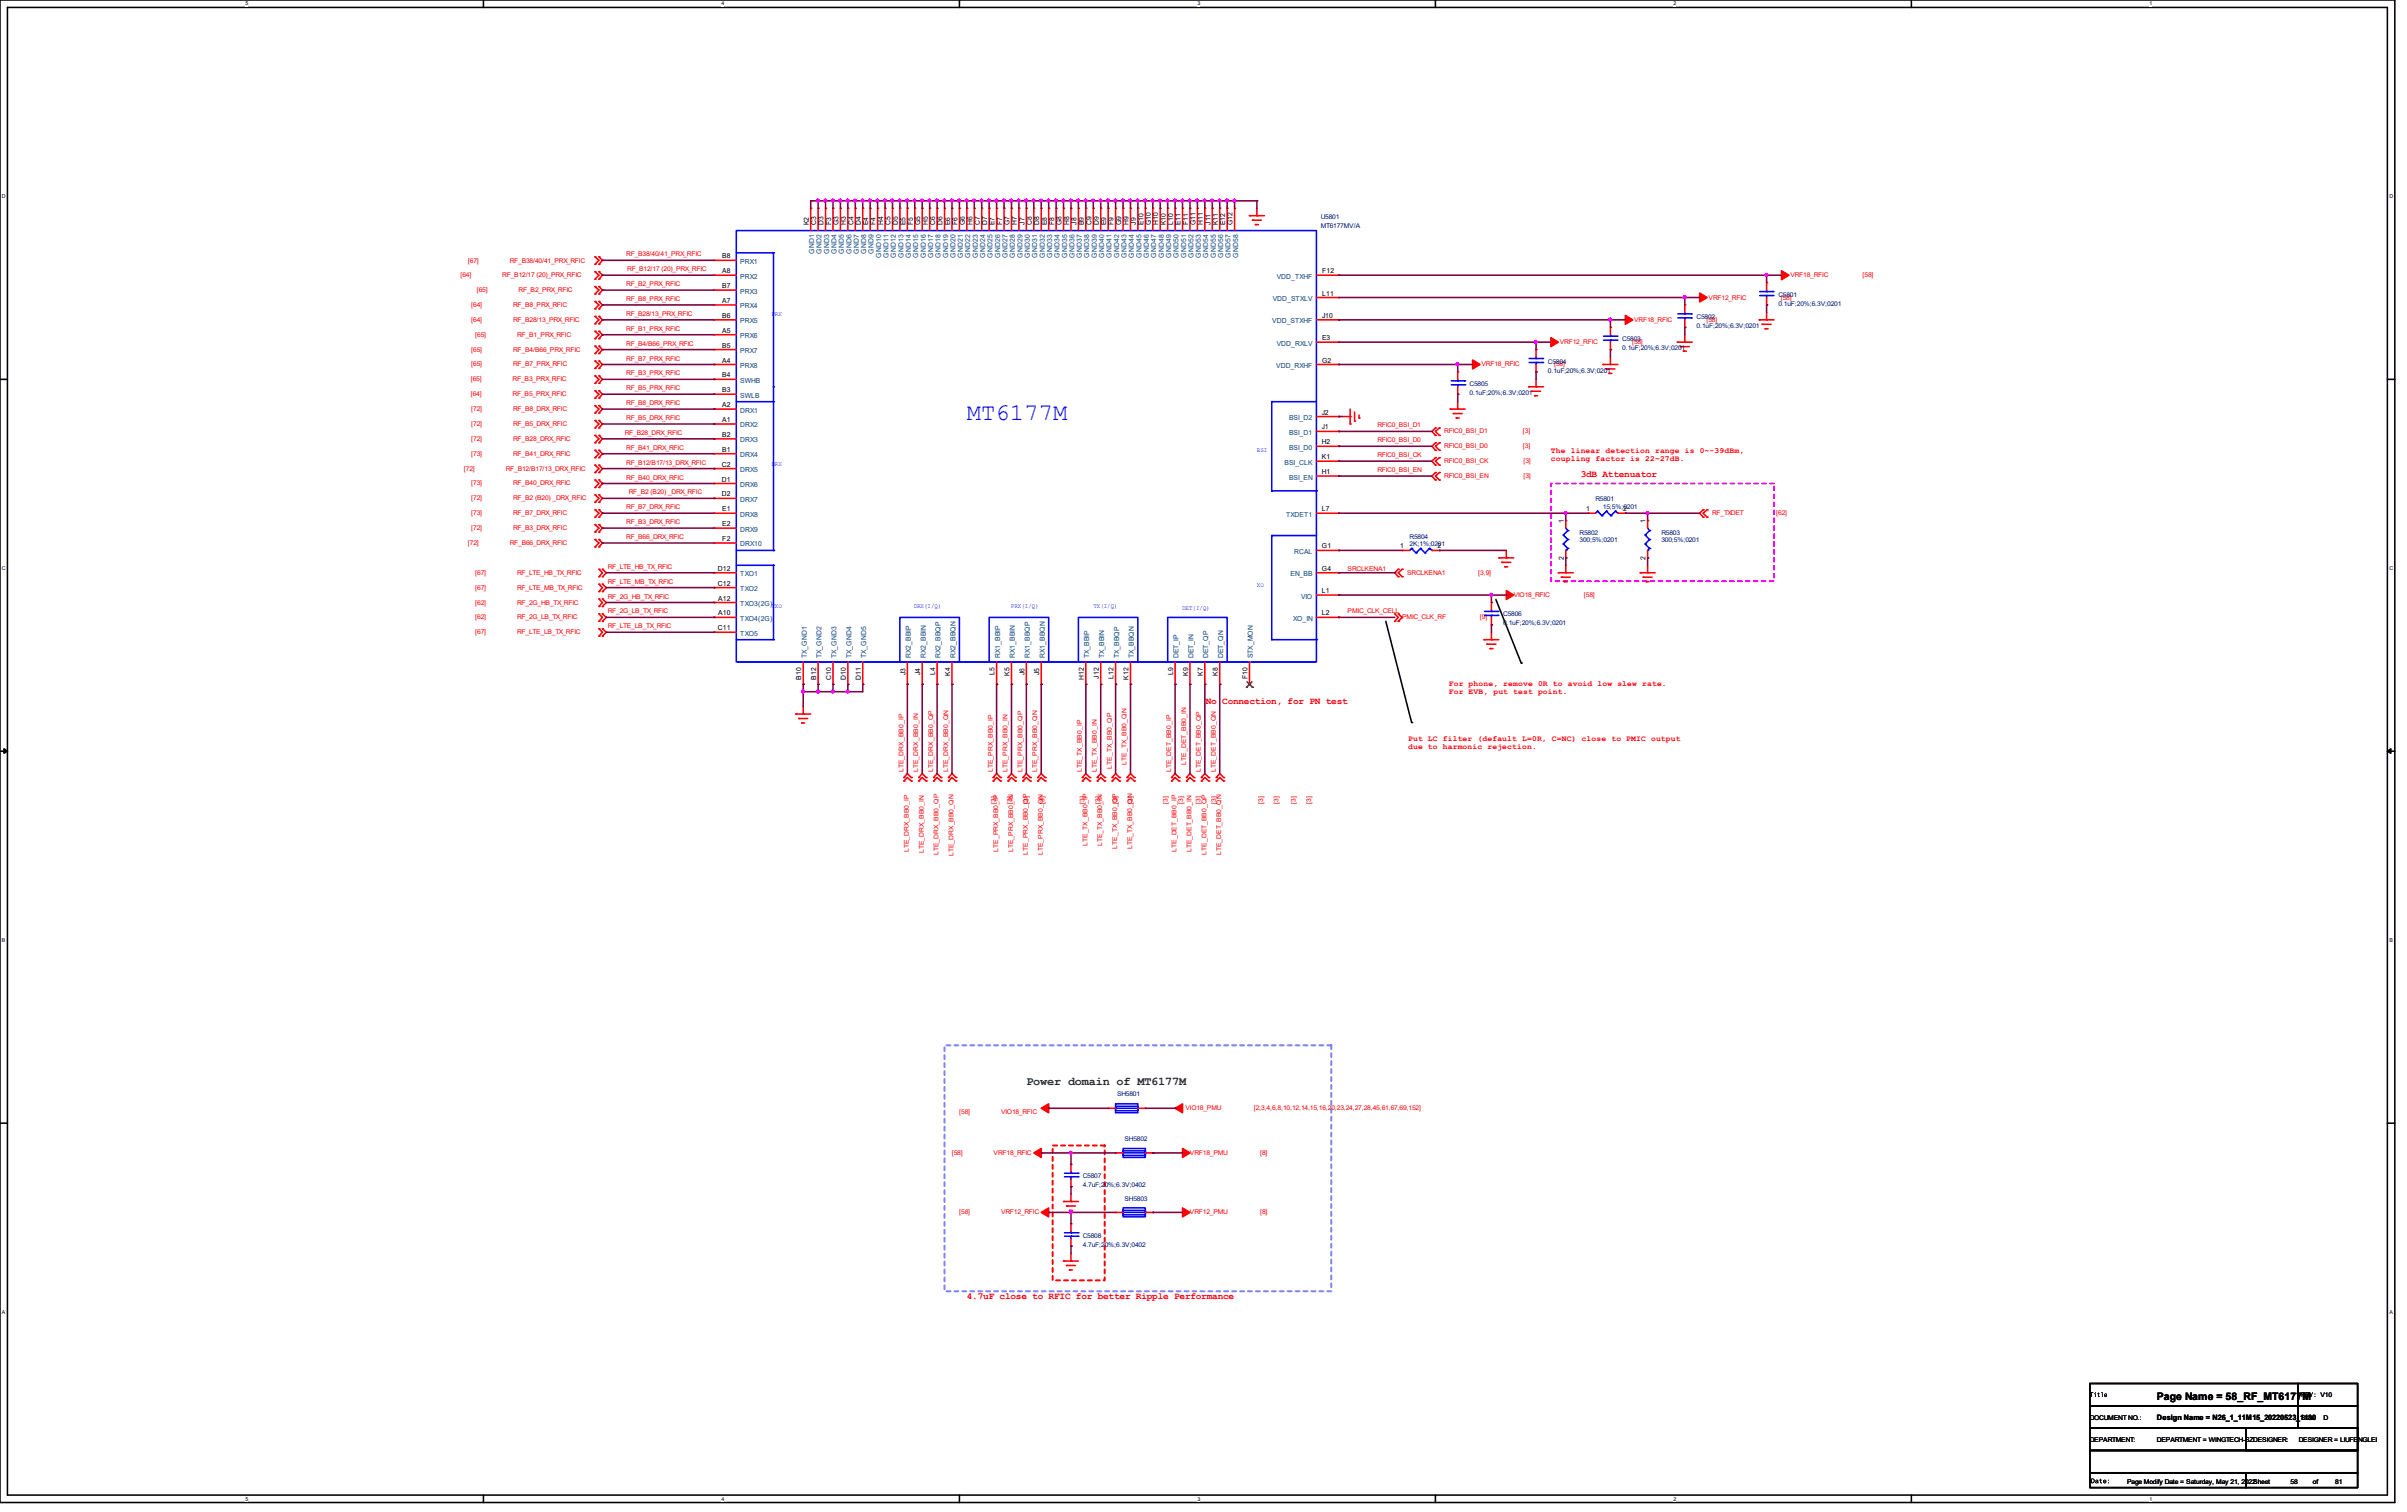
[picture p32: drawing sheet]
<svg xmlns="http://www.w3.org/2000/svg" width="206mm" height="129mm" viewBox="0 0 206 129" stroke-linecap="round" stroke-linejoin="round" font-family="sans-serif">
<defs><g id="words">
<text font-size="2" fill="#00f" x="82.6" y="35.9">MT6177M</text>
<text font-size="1" fill="#008000" x="87.6" y="92.6">Power domain of MT6177M</text>
<text font-size=".9" x="184.1" y="119.6">Page Name = 58_RF_MT6177M</text>
<g font-size=".8" fill="#f00">
<text x="135" y="40.7">3dB Attenuator</text>
<text x="103" y="60.1">No Connection, for PN test</text>
<text x="82.6" y="110.9">4.7uF close to RFIC for better Ripple Performance</text>
</g>
<g font-size=".7" fill="#f00">
<text x="132.4" y="38.7">The linear detection range is 0~-39dBm,</text>
<text x="132.4" y="39.3">coupling factor is 22~27dB.</text>
<text x="123.7" y="58.6">For phone, remove 0R to avoid low slew rate.</text>
<text x="123.7" y="59.3">For EVB, put test point.</text>
<text x="120.2" y="63.2">Put LC filter (default L=0R, C=NC) close to PMIC output</text>
<text x="120.2" y="63.9">due to harmonic rejection.</text>
</g>
<g font-size=".6" fill="#f00">
<text x="39.3" y="23.7">[64]</text>
<text x="39.9" y="22.5">[67]</text>
<text x="42.9" y="23.7">RF_B12/17 (20)_PRX_RFIC</text>
<text x="43.5" y="22.5">RF_B38/40/41_PRX_RFIC</text>
<text x="53.5" y="21.9">RF_B38/40/41_PRX_RFIC</text>
<text x="53.6" y="23.2">RF_B12/17 (20)_PRX_RFIC</text>
<text x="152.9" y="23.7">VRF18_RFIC</text>
<text x="159" y="23.7">[58]</text>
<text x="40.2" y="27.5">[64]</text>
<text x="40.2" y="26.2">[64]</text>
<text x="40.6" y="28.7">[65]</text>
<text x="40.7" y="24.9">[65]</text>
<text x="43.8" y="27.5">RF_B28/13_PRX_RFIC</text>
<text x="43.8" y="26.2">RF_B8_PRX_RFIC</text>
<text x="44.2" y="28.7">RF_B1_PRX_RFIC</text>
<text x="44.3" y="24.9">RF_B2_PRX_RFIC</text>
<text x="53.5" y="24.4">RF_B2_PRX_RFIC</text>
<text x="53.5" y="25.7">RF_B8_PRX_RFIC</text>
<text x="53.5" y="27">RF_B28/13_PRX_RFIC</text>
<text x="53.5" y="28.2">RF_B1_PRX_RFIC</text>
<text x="53.5" y="29.5">RF_B4/B66_PRX_RFIC</text>
<text x="133.2" y="29.4">VRF12_RFIC</text>
<text x="139.3" y="29.4">[58]</text>
<text x="139.5" y="27.5">VRF18_RFIC</text>
<text x="145.7" y="27.5">[58]</text>
<text x="145.9" y="25.6">VRF12_RFIC</text>
<text x="152" y="25.6">[58]</text>
<text x="40.2" y="32.6">[65]</text>
<text x="40.2" y="33.8">[64]</text>
<text x="40.2" y="30">[65]</text>
<text x="40.2" y="31.3">[65]</text>
<text x="40.2" y="35.1">[72]</text>
<text x="43.8" y="32.6">RF_B3_PRX_RFIC</text>
<text x="43.8" y="33.8">RF_B5_PRX_RFIC</text>
<text x="43.8" y="30">RF_B4/B66_PRX_RFIC</text>
<text x="43.8" y="31.3">RF_B7_PRX_RFIC</text>
<text x="43.8" y="35.1">RF_B8_DRX_RFIC</text>
<text x="53.5" y="30.8">RF_B7_PRX_RFIC</text>
<text x="53.5" y="32">RF_B3_PRX_RFIC</text>
<text x="53.5" y="33.3">RF_B5_PRX_RFIC</text>
<text x="53.5" y="34.6">RF_B8_DRX_RFIC</text>
<text x="53.5" y="35.9">RF_B5_DRX_RFIC</text>
<text x="126.5" y="31.3">VRF18_RFIC</text>
<text x="132.7" y="31.3">[58]</text>
<text x="39.6" y="40.2">[72]</text>
<text x="40.2" y="36.4">[72]</text>
<text x="40.2" y="37.6">[72]</text>
<text x="40.2" y="38.9">[73]</text>
<text x="40.2" y="41.4">[73]</text>
<text x="43.2" y="40.2">RF_B12/B17/13_DRX_RFIC</text>
<text x="43.8" y="36.4">RF_B5_DRX_RFIC</text>
<text x="43.8" y="37.6">RF_B28_DRX_RFIC</text>
<text x="43.8" y="38.9">RF_B41_DRX_RFIC</text>
<text x="43.8" y="41.4">RF_B40_DRX_RFIC</text>
<text x="53.3" y="37.1">RF_B28_DRX_RFIC</text>
<text x="53.5" y="38.4">RF_B41_DRX_RFIC</text>
<text x="53.5" y="39.7">RF_B12/B17/13_DRX_RFIC</text>
<text x="53.5" y="40.9">RF_B40_DRX_RFIC</text>
<text x="117.6" y="40.3">RFIC0_BSI_EN</text>
<text x="117.6" y="36.5">RFIC0_BSI_D1</text>
<text x="117.6" y="39">RFIC0_BSI_CK</text>
<text x="117.6" y="37.8">RFIC0_BSI_D0</text>
<text x="123.3" y="39.5">RFIC0_BSI_CK</text>
<text x="123.3" y="40.8">RFIC0_BSI_EN</text>
<text x="123.3" y="37">RFIC0_BSI_D1</text>
<text x="123.3" y="38.3">RFIC0_BSI_D0</text>
<text x="130" y="37">[3]</text>
<text x="130" y="38.3">[3]</text>
<text x="130.1" y="39.5">[3]</text>
<text x="130.1" y="40.8">[3]</text>
<text x="39.9" y="46.5">[72]</text>
<text x="40.2" y="42.7">[72]</text>
<text x="40.2" y="44">[73]</text>
<text x="40.2" y="45.3">[72]</text>
<text x="43.5" y="46.5">RF_B66_DRX_RFIC</text>
<text x="43.8" y="42.7">RF_B2 (B20) _DRX_RFIC</text>
<text x="43.8" y="44">RF_B7_DRX_RFIC</text>
<text x="43.8" y="45.3">RF_B3_DRX_RFIC</text>
<text x="53.5" y="43.5">RF_B7_DRX_RFIC</text>
<text x="53.5" y="44.7">RF_B3_DRX_RFIC</text>
<text x="53.5" y="46">RF_B66_DRX_RFIC</text>
<text x="53.7" y="42.2">RF_B2 (B20) _DRX_RFIC</text>
<text x="146.2" y="44">RF_TXDET</text>
<text x="151.7" y="44">[62]</text>
<text x="40.6" y="49.1">[67]</text>
<text x="40.6" y="50.3">[67]</text>
<text x="40.6" y="51.6">[62]</text>
<text x="40.6" y="52.9">[62]</text>
<text x="44.2" y="49.1">RF_LTE_HB_TX_RFIC</text>
<text x="44.2" y="50.3">RF_LTE_MB_TX_RFIC</text>
<text x="44.2" y="51.6">RF_2G_HB_TX_RFIC</text>
<text x="44.2" y="52.9">RF_2G_LB_TX_RFIC</text>
<text x="51.9" y="48.6">RF_LTE_HB_TX_RFIC</text>
<text x="51.9" y="49.8">RF_LTE_MB_TX_RFIC</text>
<text x="51.9" y="51.1">RF_2G_HB_TX_RFIC</text>
<text x="51.9" y="52.4">RF_2G_LB_TX_RFIC</text>
<text x="51.9" y="53.6">RF_LTE_LB_TX_RFIC</text>
<text x="115.1" y="48.8">SRCLKENA1</text>
<text x="115.1" y="52.4">PMIC_CLK_CELL</text>
<text x="119.7" y="52.9">PMIC_CLK_RF</text>
<text x="120.1" y="49.1">SRCLKENA1</text>
<text x="126.2" y="49.1">[3,9]</text>
<text x="126.4" y="52.9">[9]</text>
<text x="129.2" y="51">VIO18_RFIC</text>
<text x="135.2" y="51">[58]</text>
<text x="40.6" y="54.1">[67]</text>
<text x="44.2" y="54.1">RF_LTE_LB_TX_RFIC</text>
<text x="77.1" y="65.9" transform="rotate(-90 77.1 65.9)">LTE_DRX_BB0_IP</text>
<text x="78.4" y="65.9" transform="rotate(-90 78.4 65.9)">LTE_DRX_BB0_IN</text>
<text x="79.7" y="65.9" transform="rotate(-90 79.7 65.9)">LTE_DRX_BB0_QP</text>
<text x="80.9" y="65.9" transform="rotate(-90 80.9 65.9)">LTE_DRX_BB0_QN</text>
<text x="84.8" y="65.9" transform="rotate(-90 84.8 65.9)">LTE_PRX_BB0_IP</text>
<text x="86" y="65.9" transform="rotate(-90 86 65.9)">LTE_PRX_BB0_IN</text>
<text x="87.3" y="65.9" transform="rotate(-90 87.3 65.9)">LTE_PRX_BB0_QP</text>
<text x="88.6" y="65.9" transform="rotate(-90 88.6 65.9)">LTE_PRX_BB0_QN</text>
<text x="92.4" y="65.9" transform="rotate(-90 92.4 65.9)">LTE_TX_BB0_IP</text>
<text x="93.6" y="65.9" transform="rotate(-90 93.6 65.9)">LTE_TX_BB0_IN</text>
<text x="94.9" y="65.6" transform="rotate(-90 94.9 65.6)">LTE_TX_BB0_QP</text>
<text x="96.2" y="65.3" transform="rotate(-90 96.2 65.3)">LTE_TX_BB0_QN</text>
<text x="100" y="65.9" transform="rotate(-90 100 65.9)">LTE_DET_BB0_IP</text>
<text x="101.3" y="65.3" transform="rotate(-90 101.3 65.3)">LTE_DET_BB0_IN</text>
<text x="102.5" y="65.9" transform="rotate(-90 102.5 65.9)">LTE_DET_BB0_QP</text>
<text x="103.8" y="65.9" transform="rotate(-90 103.8 65.9)">LTE_DET_BB0_QN</text>
<text x="85" y="68.6" transform="rotate(-90 85 68.6)">[3]</text>
<text x="86.4" y="68.6" transform="rotate(-90 86.4 68.6)">[3]</text>
<text x="87.8" y="68.6" transform="rotate(-90 87.8 68.6)">[3]</text>
<text x="89.2" y="68.6" transform="rotate(-90 89.2 68.6)">[3]</text>
<text x="92.6" y="68.6" transform="rotate(-90 92.6 68.6)">[3]</text>
<text x="93.9" y="68.6" transform="rotate(-90 93.9 68.6)">[3]</text>
<text x="95.4" y="68.6" transform="rotate(-90 95.4 68.6)">[3]</text>
<text x="96.7" y="68.6" transform="rotate(-90 96.7 68.6)">[3]</text>
<text x="99.7" y="68.6" transform="rotate(-90 99.7 68.6)">[3]</text>
<text x="101" y="68.6" transform="rotate(-90 101 68.6)">[3]</text>
<text x="102.5" y="68.6" transform="rotate(-90 102.5 68.6)">[3]</text>
<text x="103.8" y="68.6" transform="rotate(-90 103.8 68.6)">[3]</text>
<text x="107.8" y="68.6" transform="rotate(-90 107.8 68.6)">[3]</text>
<text x="109.2" y="68.6" transform="rotate(-90 109.2 68.6)">[3]</text>
<text x="110.6" y="68.6" transform="rotate(-90 110.6 68.6)">[3]</text>
<text x="112" y="68.6" transform="rotate(-90 112 68.6)">[3]</text>
<text x="77.6" y="72.8" transform="rotate(-90 77.6 72.8)">LTE_DRX_BB0_IP</text>
<text x="78.9" y="72.9" transform="rotate(-90 78.9 72.9)">LTE_DRX_BB0_IN</text>
<text x="80.1" y="73" transform="rotate(-90 80.1 73)">LTE_DRX_BB0_QP</text>
<text x="81.4" y="73.1" transform="rotate(-90 81.4 73.1)">LTE_DRX_BB0_QN</text>
<text x="85.2" y="72.7" transform="rotate(-90 85.2 72.7)">LTE_PRX_BB0_IP</text>
<text x="86.5" y="72.8" transform="rotate(-90 86.5 72.8)">LTE_PRX_BB0_IN</text>
<text x="87.8" y="73" transform="rotate(-90 87.8 73)">LTE_PRX_BB0_QP</text>
<text x="89" y="73" transform="rotate(-90 89 73)">LTE_PRX_BB0_QN</text>
<text x="92.8" y="72.2" transform="rotate(-90 92.8 72.2)">LTE_TX_BB0_IP</text>
<text x="94.1" y="72.3" transform="rotate(-90 94.1 72.3)">LTE_TX_BB0_IN</text>
<text x="95.4" y="72.5" transform="rotate(-90 95.4 72.5)">LTE_TX_BB0_QP</text>
<text x="96.7" y="72.5" transform="rotate(-90 96.7 72.5)">LTE_TX_BB0_QN</text>
<text x="100.5" y="72.7" transform="rotate(-90 100.5 72.7)">LTE_DET_BB0_IP</text>
<text x="101.7" y="72.8" transform="rotate(-90 101.7 72.8)">LTE_DET_BB0_IN</text>
<text x="103" y="73" transform="rotate(-90 103 73)">LTE_DET_BB0_QP</text>
<text x="104.3" y="73" transform="rotate(-90 104.3 73)">LTE_DET_BB0_QN</text>
<text x="81.9" y="95.1">[58]</text>
<text x="85.5" y="95.1">VIO18_RFIC</text>
<text x="101.2" y="94.7">VIO18_PMU</text>
<text x="107" y="94.7">[2,3,4,6,8,10,12,14,15,16,20,23,24,27,28,45,61,67,69,152]</text>
<text x="81.3" y="98.6">[58]</text>
<text x="84.8" y="98.6">VRF18_RFIC</text>
<text x="101.6" y="98.6">VRF18_PMU</text>
<text x="107.6" y="98.6">[8]</text>
<text x="81.9" y="103.7">[58]</text>
<text x="85.5" y="103.7">VRF12_RFIC</text>
<text x="101.6" y="103.7">VRF12_PMU</text>
<text x="107.6" y="103.7">[8]</text>
</g>
<g font-size=".6">
<text x="61.7" y="22.1">B8</text>
<text x="61.7" y="23.3">A8</text>
<text x="69" y="19.2" transform="rotate(-90 69 19.2)">K2</text>
<text x="69.7" y="19.2" transform="rotate(-90 69.7 19.2)">C3</text>
<text x="70.3" y="19.2" transform="rotate(-90 70.3 19.2)">D3</text>
<text x="71" y="19.2" transform="rotate(-90 71 19.2)">F3</text>
<text x="71.6" y="19.2" transform="rotate(-90 71.6 19.2)">G3</text>
<text x="72.2" y="19.2" transform="rotate(-90 72.2 19.2)">H3</text>
<text x="72.9" y="19.2" transform="rotate(-90 72.9 19.2)">C4</text>
<text x="73.5" y="19.2" transform="rotate(-90 73.5 19.2)">D4</text>
<text x="74.1" y="19.2" transform="rotate(-90 74.1 19.2)">E4</text>
<text x="74.8" y="19.2" transform="rotate(-90 74.8 19.2)">F4</text>
<text x="75.4" y="19.2" transform="rotate(-90 75.4 19.2)">H4</text>
<text x="76" y="19.2" transform="rotate(-90 76 19.2)">C5</text>
<text x="76.7" y="19.2" transform="rotate(-90 76.7 19.2)">D5</text>
<text x="77.3" y="19.2" transform="rotate(-90 77.3 19.2)">E5</text>
<text x="77.9" y="19.2" transform="rotate(-90 77.9 19.2)">F5</text>
<text x="78.6" y="19.2" transform="rotate(-90 78.6 19.2)">G5</text>
<text x="79.2" y="19.2" transform="rotate(-90 79.2 19.2)">H5</text>
<text x="79.8" y="19.2" transform="rotate(-90 79.8 19.2)">C6</text>
<text x="80.5" y="19.2" transform="rotate(-90 80.5 19.2)">D6</text>
<text x="81.1" y="19.2" transform="rotate(-90 81.1 19.2)">E6</text>
<text x="81.7" y="19.2" transform="rotate(-90 81.7 19.2)">F6</text>
<text x="82.4" y="19.2" transform="rotate(-90 82.4 19.2)">G6</text>
<text x="83" y="19.2" transform="rotate(-90 83 19.2)">H6</text>
<text x="83.7" y="19.2" transform="rotate(-90 83.7 19.2)">C7</text>
<text x="84.3" y="19.2" transform="rotate(-90 84.3 19.2)">D7</text>
<text x="84.9" y="19.2" transform="rotate(-90 84.9 19.2)">E7</text>
<text x="85.6" y="19.2" transform="rotate(-90 85.6 19.2)">F7</text>
<text x="86.2" y="19.2" transform="rotate(-90 86.2 19.2)">G7</text>
<text x="86.8" y="19.2" transform="rotate(-90 86.8 19.2)">H7</text>
<text x="87.5" y="19.2" transform="rotate(-90 87.5 19.2)">J7</text>
<text x="88.1" y="19.2" transform="rotate(-90 88.1 19.2)">C8</text>
<text x="88.7" y="19.2" transform="rotate(-90 88.7 19.2)">D8</text>
<text x="89.4" y="19.2" transform="rotate(-90 89.4 19.2)">E8</text>
<text x="90" y="19.2" transform="rotate(-90 90 19.2)">F8</text>
<text x="90.6" y="19.2" transform="rotate(-90 90.6 19.2)">G8</text>
<text x="91.3" y="19.2" transform="rotate(-90 91.3 19.2)">H8</text>
<text x="91.9" y="19.2" transform="rotate(-90 91.9 19.2)">J8</text>
<text x="92.5" y="19.2" transform="rotate(-90 92.5 19.2)">B9</text>
<text x="93.2" y="19.2" transform="rotate(-90 93.2 19.2)">C9</text>
<text x="93.8" y="19.2" transform="rotate(-90 93.8 19.2)">D9</text>
<text x="94.4" y="19.2" transform="rotate(-90 94.4 19.2)">E9</text>
<text x="95.1" y="19.2" transform="rotate(-90 95.1 19.2)">F9</text>
<text x="95.7" y="19.2" transform="rotate(-90 95.7 19.2)">G9</text>
<text x="96.4" y="19.2" transform="rotate(-90 96.4 19.2)">H9</text>
<text x="97" y="19.2" transform="rotate(-90 97 19.2)">J9</text>
<text x="97.6" y="19.2" transform="rotate(-90 97.6 19.2)">E10</text>
<text x="98.3" y="19.2" transform="rotate(-90 98.3 19.2)">G10</text>
<text x="98.9" y="19.2" transform="rotate(-90 98.9 19.2)">H10</text>
<text x="99.5" y="19.2" transform="rotate(-90 99.5 19.2)">K10</text>
<text x="100.2" y="19.2" transform="rotate(-90 100.2 19.2)">L10</text>
<text x="100.8" y="19.2" transform="rotate(-90 100.8 19.2)">E11</text>
<text x="101.4" y="19.2" transform="rotate(-90 101.4 19.2)">F11</text>
<text x="102.1" y="19.2" transform="rotate(-90 102.1 19.2)">G11</text>
<text x="102.7" y="19.2" transform="rotate(-90 102.7 19.2)">H11</text>
<text x="103.3" y="19.2" transform="rotate(-90 103.3 19.2)">J11</text>
<text x="104" y="19.2" transform="rotate(-90 104 19.2)">K11</text>
<text x="104.6" y="19.2" transform="rotate(-90 104.6 19.2)">E12</text>
<text x="105.2" y="19.2" transform="rotate(-90 105.2 19.2)">G12</text>
<text x="112.9" y="23.3">F12</text>
<text x="61.7" y="24.6">B7</text>
<text x="61.7" y="25.9">A7</text>
<text x="61.7" y="27.1">B6</text>
<text x="61.7" y="28.4">A5</text>
<text x="61.7" y="29.7">B5</text>
<text x="112.9" y="29">E3</text>
<text x="112.9" y="25.2">L11</text>
<text x="112.9" y="27.1">J10</text>
<text x="61.7" y="30.9">A4</text>
<text x="61.7" y="32.2">B4</text>
<text x="61.7" y="33.5">B3</text>
<text x="61.7" y="34.8">A2</text>
<text x="112.9" y="35.4">J2</text>
<text x="112.9" y="30.9">G2</text>
<text x="61.6" y="39.8">C2</text>
<text x="61.6" y="41.1">D1</text>
<text x="61.7" y="36">A1</text>
<text x="61.7" y="37.3">B2</text>
<text x="61.7" y="38.6">B1</text>
<text x="112.9" y="36.7">J1</text>
<text x="112.9" y="37.9">H2</text>
<text x="112.9" y="40.5">H1</text>
<text x="112.9" y="39.2">K1</text>
<text x="61.6" y="42.4">D2</text>
<text x="61.7" y="43.6">E1</text>
<text x="61.7" y="44.9">E2</text>
<text x="61.7" y="46.2">F2</text>
<text x="112.9" y="46.8">G1</text>
<text x="112.9" y="43.6">L7</text>
<text x="119.5" y="46.8">1</text>
<text x="122.7" y="46.8">2</text>
<text x="133.5" y="47.8" transform="rotate(-90 133.5 47.8)">2</text>
<text x="133.5" y="44.6" transform="rotate(-90 133.5 44.6)">1</text>
<text x="135.4" y="43.6">1</text>
<text x="138.6" y="43.6">2</text>
<text x="140.5" y="47.8" transform="rotate(-90 140.5 47.8)">2</text>
<text x="140.5" y="44.6" transform="rotate(-90 140.5 44.6)">1</text>
<text x="61.3" y="48.7">D12</text>
<text x="61.3" y="50">C12</text>
<text x="61.3" y="53.8">C11</text>
<text x="61.3" y="51.3">A12</text>
<text x="61.3" y="52.5">A10</text>
<text x="112.9" y="50.6">L1</text>
<text x="112.9" y="52.5">L2</text>
<text x="112.9" y="48.7">G4</text>
<text x="68.4" y="58" transform="rotate(-90 68.4 58)">B10</text>
<text x="69.7" y="58" transform="rotate(-90 69.7 58)">B12</text>
<text x="71" y="58.1" transform="rotate(-90 71 58.1)">C10</text>
<text x="72.2" y="58.1" transform="rotate(-90 72.2 58.1)">D10</text>
<text x="73.5" y="58.1" transform="rotate(-90 73.5 58.1)">D11</text>
<text x="77.3" y="57.6" transform="rotate(-90 77.3 57.6)">J3</text>
<text x="78.6" y="57.6" transform="rotate(-90 78.6 57.6)">J4</text>
<text x="79.8" y="57.7" transform="rotate(-90 79.8 57.7)">L4</text>
<text x="81.1" y="57.7" transform="rotate(-90 81.1 57.7)">K4</text>
<text x="84.9" y="57.7" transform="rotate(-90 84.9 57.7)">L5</text>
<text x="86.2" y="57.7" transform="rotate(-90 86.2 57.7)">K5</text>
<text x="87.5" y="57.6" transform="rotate(-90 87.5 57.6)">J6</text>
<text x="88.7" y="57.6" transform="rotate(-90 88.7 57.6)">J5</text>
<text x="92.5" y="58.1" transform="rotate(-90 92.5 58.1)">H12</text>
<text x="93.8" y="58" transform="rotate(-90 93.8 58)">J12</text>
<text x="95.1" y="58" transform="rotate(-90 95.1 58)">L12</text>
<text x="96.4" y="58" transform="rotate(-90 96.4 58)">K12</text>
<text x="100.2" y="57.7" transform="rotate(-90 100.2 57.7)">L9</text>
<text x="101.4" y="57.7" transform="rotate(-90 101.4 57.7)">K9</text>
<text x="102.7" y="57.7" transform="rotate(-90 102.7 57.7)">K7</text>
<text x="104" y="57.7" transform="rotate(-90 104 57.7)">K8</text>
<text x="106.5" y="58" transform="rotate(-90 106.5 58)">F10</text>
<text x="198.1" y="119.3">V10</text>
<text x="178.4" y="121.2">DOCUMENT NO.:</text>
<text x="178.4" y="123.1">DEPARTMENT:</text>
<text x="184.2" y="121.2">Design Name = N26_1_11M15_20220523_1130</text>
<text x="184.2" y="123.1">DEPARTMENT = WINGTECH-SZDESIGNER:</text>
<text x="196.3" y="123.1">DESIGNER = LIUFENGLEI</text>
<text x="196.5" y="121.2">Size</text>
<text x="198.4" y="121.2">D</text>
<text x="181.6" y="126.7">Page Modify Date = Saturday, May 21, 2022Sheet</text>
<text x="195.6" y="126.7">58</text>
<text x="197.5" y="126.7">of</text>
<text x="199.4" y="126.7">81</text>
</g>
<g font-size=".6" fill="#004080">
<text x="63.2" y="22.5">PRX1</text>
<text x="63.2" y="23.8">PRX2</text>
<text x="69.5" y="21.7" transform="rotate(-90 69.5 21.7)">GND1</text>
<text x="70.1" y="21.7" transform="rotate(-90 70.1 21.7)">GND2</text>
<text x="70.8" y="21.7" transform="rotate(-90 70.8 21.7)">GND3</text>
<text x="71.4" y="21.7" transform="rotate(-90 71.4 21.7)">GND4</text>
<text x="72.1" y="21.7" transform="rotate(-90 72.1 21.7)">GND5</text>
<text x="72.7" y="21.7" transform="rotate(-90 72.7 21.7)">GND6</text>
<text x="73.3" y="21.7" transform="rotate(-90 73.3 21.7)">GND7</text>
<text x="74" y="21.7" transform="rotate(-90 74 21.7)">GND8</text>
<text x="74.6" y="21.7" transform="rotate(-90 74.6 21.7)">GND9</text>
<text x="75.2" y="22" transform="rotate(-90 75.2 22)">GND10</text>
<text x="75.9" y="22" transform="rotate(-90 75.9 22)">GND11</text>
<text x="76.5" y="22" transform="rotate(-90 76.5 22)">GND12</text>
<text x="77.1" y="22" transform="rotate(-90 77.1 22)">GND13</text>
<text x="77.8" y="22" transform="rotate(-90 77.8 22)">GND14</text>
<text x="78.4" y="22" transform="rotate(-90 78.4 22)">GND15</text>
<text x="79" y="22" transform="rotate(-90 79 22)">GND16</text>
<text x="79.7" y="22" transform="rotate(-90 79.7 22)">GND17</text>
<text x="80.3" y="22" transform="rotate(-90 80.3 22)">GND18</text>
<text x="80.9" y="22" transform="rotate(-90 80.9 22)">GND19</text>
<text x="81.6" y="22" transform="rotate(-90 81.6 22)">GND20</text>
<text x="82.2" y="22" transform="rotate(-90 82.2 22)">GND21</text>
<text x="82.8" y="22" transform="rotate(-90 82.8 22)">GND22</text>
<text x="83.5" y="22" transform="rotate(-90 83.5 22)">GND23</text>
<text x="84.1" y="22" transform="rotate(-90 84.1 22)">GND24</text>
<text x="84.8" y="22" transform="rotate(-90 84.8 22)">GND25</text>
<text x="85.4" y="22" transform="rotate(-90 85.4 22)">GND26</text>
<text x="86" y="22" transform="rotate(-90 86 22)">GND27</text>
<text x="86.7" y="22" transform="rotate(-90 86.7 22)">GND28</text>
<text x="87.3" y="22" transform="rotate(-90 87.3 22)">GND29</text>
<text x="87.9" y="22" transform="rotate(-90 87.9 22)">GND30</text>
<text x="88.6" y="22" transform="rotate(-90 88.6 22)">GND31</text>
<text x="89.2" y="22" transform="rotate(-90 89.2 22)">GND32</text>
<text x="89.8" y="22" transform="rotate(-90 89.8 22)">GND33</text>
<text x="90.5" y="22" transform="rotate(-90 90.5 22)">GND34</text>
<text x="91.1" y="22" transform="rotate(-90 91.1 22)">GND35</text>
<text x="91.7" y="22" transform="rotate(-90 91.7 22)">GND36</text>
<text x="92.4" y="22" transform="rotate(-90 92.4 22)">GND37</text>
<text x="93" y="22" transform="rotate(-90 93 22)">GND38</text>
<text x="93.6" y="22" transform="rotate(-90 93.6 22)">GND39</text>
<text x="94.3" y="22" transform="rotate(-90 94.3 22)">GND40</text>
<text x="94.9" y="22" transform="rotate(-90 94.9 22)">GND41</text>
<text x="95.5" y="22" transform="rotate(-90 95.5 22)">GND42</text>
<text x="96.2" y="22" transform="rotate(-90 96.2 22)">GND43</text>
<text x="96.8" y="22" transform="rotate(-90 96.8 22)">GND44</text>
<text x="97.5" y="22" transform="rotate(-90 97.5 22)">GND45</text>
<text x="98.1" y="22" transform="rotate(-90 98.1 22)">GND46</text>
<text x="98.7" y="22" transform="rotate(-90 98.7 22)">GND47</text>
<text x="99.4" y="22" transform="rotate(-90 99.4 22)">GND48</text>
<text x="100" y="22" transform="rotate(-90 100 22)">GND49</text>
<text x="100.6" y="22" transform="rotate(-90 100.6 22)">GND50</text>
<text x="101.3" y="22" transform="rotate(-90 101.3 22)">GND51</text>
<text x="101.9" y="22" transform="rotate(-90 101.9 22)">GND52</text>
<text x="102.5" y="22" transform="rotate(-90 102.5 22)">GND53</text>
<text x="103.2" y="22" transform="rotate(-90 103.2 22)">GND54</text>
<text x="103.8" y="22" transform="rotate(-90 103.8 22)">GND55</text>
<text x="104.4" y="22" transform="rotate(-90 104.4 22)">GND56</text>
<text x="105.1" y="22" transform="rotate(-90 105.1 22)">GND57</text>
<text x="105.7" y="22" transform="rotate(-90 105.7 22)">GND58</text>
<text x="109" y="23.8">VDD_TXHF</text>
<text x="63.2" y="25.1">PRX3</text>
<text x="63.2" y="26.3">PRX4</text>
<text x="63.2" y="27.6">PRX5</text>
<text x="63.2" y="28.9">PRX6</text>
<text x="108.6" y="27.6">VDD_STXHF</text>
<text x="108.7" y="25.7">VDD_STXLV</text>
<text x="109" y="29.5">VDD_RXLV</text>
<text x="63.2" y="30.1">PRX7</text>
<text x="63.2" y="31.4">PRX8</text>
<text x="63.2" y="32.7">SWHB</text>
<text x="63.2" y="34">SWLB</text>
<text x="63.2" y="35.2">DRX1</text>
<text x="109" y="31.4">VDD_RXHF</text>
<text x="110.1" y="35.9">BSI_D2</text>
<text x="63.2" y="36.5">DRX2</text>
<text x="63.2" y="37.8">DRX3</text>
<text x="63.2" y="39">DRX4</text>
<text x="63.2" y="40.3">DRX5</text>
<text x="63.2" y="41.6">DRX6</text>
<text x="109.7" y="39.7">BSI_CLK</text>
<text x="110.1" y="37.1">BSI_D1</text>
<text x="110.1" y="38.4">BSI_D0</text>
<text x="110.1" y="40.9">BSI_EN</text>
<text x="63.2" y="42.8">DRX7</text>
<text x="63.2" y="44.1">DRX8</text>
<text x="63.2" y="45.4">DRX9</text>
<text x="63.2" y="46.7">DRX10</text>
<text x="109.8" y="44.1">TXDET1</text>
<text x="110.5" y="47.3">RCAL</text>
<text x="63.2" y="49.2">TXO1</text>
<text x="63.2" y="50.5">TXO2</text>
<text x="63.2" y="51.7">TXO3(2G)</text>
<text x="63.2" y="53">TXO4(2G)</text>
<text x="110.2" y="49.2">EN_BB</text>
<text x="110.4" y="53">XO_IN</text>
<text x="111.1" y="51.1">VIO</text>
<text x="63.2" y="54.3">TXO5</text>
<text x="68.9" y="56.2" transform="rotate(-90 68.9 56.2)">TX_GND1</text>
<text x="70.1" y="56.2" transform="rotate(-90 70.1 56.2)">TX_GND2</text>
<text x="71.4" y="56.2" transform="rotate(-90 71.4 56.2)">TX_GND3</text>
<text x="72.7" y="56.2" transform="rotate(-90 72.7 56.2)">TX_GND4</text>
<text x="74" y="56.2" transform="rotate(-90 74 56.2)">TX_GND5</text>
<text x="77.8" y="56.2" transform="rotate(-90 77.8 56.2)">RX2_BBIP</text>
<text x="79" y="56.2" transform="rotate(-90 79 56.2)">RX2_BBIN</text>
<text x="80.3" y="56.2" transform="rotate(-90 80.3 56.2)">RX2_BBQP</text>
<text x="81.6" y="56.2" transform="rotate(-90 81.6 56.2)">RX2_BBQN</text>
<text x="85.4" y="56.2" transform="rotate(-90 85.4 56.2)">RX1_BBIP</text>
<text x="86.7" y="56.2" transform="rotate(-90 86.7 56.2)">RX1_BBIN</text>
<text x="87.9" y="56.2" transform="rotate(-90 87.9 56.2)">RX1_BBQP</text>
<text x="89.2" y="56.2" transform="rotate(-90 89.2 56.2)">RX1_BBQN</text>
<text x="93" y="56.2" transform="rotate(-90 93 56.2)">TX_BBIP</text>
<text x="94.3" y="56.2" transform="rotate(-90 94.3 56.2)">TX_BBIN</text>
<text x="95.5" y="56.2" transform="rotate(-90 95.5 56.2)">TX_BBQP</text>
<text x="96.8" y="56.2" transform="rotate(-90 96.8 56.2)">TX_BBQN</text>
<text x="100.6" y="56.2" transform="rotate(-90 100.6 56.2)">DET_IP</text>
<text x="101.9" y="56.2" transform="rotate(-90 101.9 56.2)">DET_IN</text>
<text x="103.2" y="56.2" transform="rotate(-90 103.2 56.2)">DET_QP</text>
<text x="104.4" y="56.2" transform="rotate(-90 104.4 56.2)">DET_QN</text>
<text x="107" y="56.2" transform="rotate(-90 107 56.2)">STX_MON</text>
</g>
<g font-size=".6" fill="#000080">
<text x="112.8" y="18.7">U5801</text>
<text x="112.8" y="19.5">MT6177MV/A</text>
<text x="138.5" y="29.1">C5803</text>
<text x="138.5" y="29.9">0.1uF;20%;6.3V;0201</text>
<text x="144.9" y="27.2">C5802</text>
<text x="144.9" y="28">0.1uF;20%;6.3V;0201</text>
<text x="151.8" y="25.3">C5801</text>
<text x="151.8" y="26.1">0.1uF;20%;6.3V;0201</text>
<text x="125.5" y="32.9">C5805</text>
<text x="125.5" y="33.7">0.1uF;20%;6.3V;0201</text>
<text x="132.2" y="31">C5804</text>
<text x="132.2" y="31.8">0.1uF;20%;6.3V;0201</text>
<text x="120.4" y="46">R5804</text>
<text x="120.4" y="46.6">2K;1%;0201</text>
<text x="134.9" y="45.6">R5802</text>
<text x="134.9" y="46.2">300;5%;0201</text>
<text x="136.2" y="42.8">R5801</text>
<text x="136.9" y="43.4">15;5%;0201</text>
<text x="141.9" y="45.6">R5803</text>
<text x="141.9" y="46.2">300;5%;0201</text>
<text x="128.4" y="52.6">C5806</text>
<text x="128.4" y="53.4">0.1uF;20%;6.3V;0201</text>
<text x="95.4" y="93.6">SH5801</text>
<text x="92.5" y="100.6">C5807</text>
<text x="92.5" y="101.4">4.7uF;20%;6.3V;0402</text>
<text x="96" y="97.4">SH5802</text>
<text x="92.5" y="105.7">C5808</text>
<text x="92.5" y="106.4">4.7uF;20%;6.3V;0402</text>
<text x="96" y="102.5">SH5803</text>
</g>
<g font-size=".6" fill="#00f">
<text x="65.9" y="27">PRX</text>
<text x="65.9" y="39.8">DRX</text>
<text x="107.3" y="38.6">BSI</text>
<text x="65.9" y="51.9">TXO</text>
<text x="78" y="51.9">DRX(I/Q)</text>
<text x="86.3" y="51.9">PRX(I/Q)</text>
<text x="93.4" y="51.9">TX(I/Q)</text>
<text x="100.9" y="52.1">DET(I/Q)</text>
<text x="107.3" y="50.1">XO</text>
</g>
<g font-size=".5">
<text x="21" y=".5">5</text>
<text x="61.6" y=".5">4</text>
<text x="102.2" y=".5">3</text>
<text x="142.9" y=".5">2</text>
<text x="183.5" y=".5">1</text>
<text x=".2" y="16.9">D</text>
<text x="204" y="16.9">D</text>
<text x=".2" y="48.6">C</text>
<text x="204" y="48.6">C</text>
<text x=".2" y="80.4">B</text>
<text x="204" y="80.4">B</text>
<text x=".2" y="112.1">A</text>
<text x="204" y="112.1">A</text>
<text x="21" y="128.1">5</text>
<text x="61.6" y="128.1">4</text>
<text x="102.2" y="128.1">3</text>
<text x="142.9" y="128.1">2</text>
<text x="183.5" y="128.1">1</text>
</g>
</g></defs>
<path d="M0 0h204.5v128.3h-204.5zM.6 .6h203.2v127h-203.2z" fill="none" stroke="#000" stroke-width=".13"/>
<g fill="#fff">
<path d="M21 .1h.2v.5h-.2z"/>
<path d="M21 127.7h.2v.5h-.2z"/>
</g>
<path d="M41.3 0v.6M41.3 127.6v.7" fill="none" stroke="#000" stroke-width=".13"/>
<g fill="#fff">
<path d="M61.6 .1h.2v.5h-.2z"/>
<path d="M61.6 127.7h.2v.5h-.2z"/>
</g>
<path d="M81.9 0v.6M81.9 127.6v.7" fill="none" stroke="#000" stroke-width=".13"/>
<g fill="#fff">
<path d="M102.2 .1h.2v.5h-.2z"/>
<path d="M102.2 127.7h.2v.5h-.2z"/>
</g>
<path d="M122.6 0v.6M122.6 127.6v.7" fill="none" stroke="#000" stroke-width=".13"/>
<g fill="#fff">
<path d="M142.9 .1h.2v.5h-.2z"/>
<path d="M142.9 127.7h.2v.5h-.2z"/>
</g>
<path d="M163.2 0v.6M163.2 127.6v.7" fill="none" stroke="#000" stroke-width=".13"/>
<g fill="#fff">
<path d="M183.5 .1h.2v.5h-.2z"/>
<path d="M183.5 127.7h.2v.5h-.2z"/>
<path d="M.2 16.5h.3v.5h-.3z"/>
<path d="M204 16.5h.3v.5h-.3z"/>
<path d="M.2 48.3h.3v.5h-.3z"/>
<path d="M204 48.3h.3v.5h-.3z"/>
</g>
<path d="M0 32.4h.6M203.8 32.4h.7" fill="none" stroke="#000" stroke-width=".13"/>
<g fill="#fff">
<path d="M.2 80h.2v.5h-.2z"/>
<path d="M204 80h.3v.5h-.3z"/>
</g>
<path d="M0 64.1h.6M203.8 64.1h.7" fill="none" stroke="#000" stroke-width=".13"/>
<path d="M.3 63.9l.3 .2-.3 .2zM203.8 64.1l.3-.2v.4z" fill="#000" stroke="#000" stroke-width=".13"/>
<g fill="#fff">
<path d="M.2 111.8h.3v.5h-.3z"/>
<path d="M204 111.8h.3v.5h-.3z"/>
</g>
<g fill="none" stroke="#000" stroke-width=".13">
<path d="M118.3 53l2.2 8.7M127.7 51.2l2.2 5.4M129.9 56.6h.1M120.5 61.7h.1M0 95.9h.6M203.8 95.9h.7M178.4 118.1h17.8v1.9h-17.8zM196.2 118.1h5.1v1.9h-5.1zM178.4 125.7h13.4v1.3h-13.4zM178.4 123.8h22.9v1.9h-22.9zM178.4 121.9h22.9v1.9h-22.9zM178.4 120h17.8v1.9h-17.8z"/>
<path d="M191.8 125.7h9.5v1.3h-9.5zM191.8 121.9h9.5v1.9h-9.5zM196.2 120h5.1v1.9h-5.1z"/>
</g>
<path d="M132.4 41.3h19.1v8.3h-19.1z" fill="none" stroke="#f0f" stroke-width=".17" stroke-dasharray=".3 .3"/>
<path d="M80.6 89.2h33.1v21h-33.1z" fill="none" stroke="#8080ff" stroke-width=".17" stroke-dasharray=".3 .3"/>
<path d="M89.9 97.8h4.4v11.5h-4.4z" fill="none" stroke="#f00" stroke-width=".17" stroke-dasharray=".3"/>
<g fill="none" stroke="#f00" stroke-width=".13">
<path d="M69.2 17.8h.1M69.2 17.8v1.9M69.9 17.8h.1M69.9 17.8v1.9M70.5 17.8h.1M70.5 17.8v1.9M71.1 17.8h.1M71.1 17.8v1.9M71.8 17.8h.1M71.8 17.8v1.9M72.4 17.8h.1M72.4 17.8v1.9"/>
<path d="M73 17.8h.1M73 17.8v1.9M73.7 17.8h.1M73.7 17.8v1.9M74.3 17.8h.1M74.3 17.8v1.9M74.9 17.8h.1M74.9 17.8v1.9M75.6 17.8h.1M75.6 17.8v1.9M76.2 17.8h.1M76.2 17.8v1.9"/>
<path d="M76.8 17.8h.1M76.8 17.8v1.9M77.5 17.8h.1M77.5 17.8v1.9M78.1 17.8h.1M78.1 17.8v1.9M78.7 17.8h.1M78.7 17.8v1.9M79.4 17.8h.1M79.4 17.8v1.9M80 17.8h.1M80 17.8v1.9"/>
<path d="M80.6 17.8h.1M80.6 17.8v1.9M81.3 17.8h.1M81.3 17.8v1.9M81.9 17.8h.1M81.9 17.8v1.9M82.6 17.8h.1M82.6 17.8v1.9M83.2 17.8h.1M83.2 17.8v1.9M83.8 17.8h.1M83.8 17.8v1.9"/>
<path d="M84.5 17.8h.1M84.5 17.8v1.9M85.1 17.8h.1M85.1 17.8v1.9M85.7 17.8h.1M85.7 17.8v1.9M86.4 17.8h.1M86.4 17.8v1.9M87 17.8h.1M87 17.8v1.9M87.6 17.8h.1M87.6 17.8v1.9"/>
<path d="M88.3 17.8h.1M88.3 17.8v1.9M88.9 17.8h.1M88.9 17.8v1.9M89.5 17.8h.1M89.5 17.8v1.9M90.2 17.8h.1M90.2 17.8v1.9M90.8 17.8h.1M90.8 17.8v1.9M91.4 17.8h.1M91.4 17.8v1.9"/>
<path d="M92.1 17.8h.1M92.1 17.8v1.9M92.7 17.8h.1M92.7 17.8v1.9M93.3 17.8h.1M93.3 17.8v1.9M94 17.8h.1M94 17.8v1.9M94.6 17.8h.1M94.6 17.8v1.9M95.3 17.8h.1M95.3 17.8v1.9"/>
<path d="M95.9 17.8h.1M95.9 17.8v1.9M96.5 17.8h.1M96.5 17.8v1.9M97.2 17.8h.1M97.2 17.8v1.9M97.8 17.8h.1M97.8 17.8v1.9M98.4 17.8h.1M98.4 17.8v1.9M99.1 17.8h.1M99.1 17.8v1.9"/>
<path d="M99.7 17.8h.1M99.7 17.8v1.9M100.3 17.8h.1M100.3 17.8v1.9M101 17.8h.1M101 17.8v1.9M101.6 17.8h.1M101.6 17.8v1.9M102.2 17.8h.1M102.2 17.8v1.9M102.9 17.8h.1M102.9 17.8v1.9"/>
<path d="M103.5 17.8h.1M103.5 17.8v1.9M104.1 17.8h.1M104.1 17.8v1.9M104.8 17.8h.1M104.8 17.8v1.9M105.4 17.8h.1M105.4 17.8v1.9M106.7 18.4h.1M106.7 18.4h1.3M106.9 18.8h.1M106.9 18.8h.8"/>
<path d="M107.2 19.2h.1M107.2 19.2h.2M107.3 18.4h.1M107.3 17.8v.6M50.8 21.9h.1M50.8 22.6h.1M50.8 27h.1M50.8 27.6h.1M50.8 28.3h.1M50.8 28.9h.1M50.8 29.5h.1M50.8 30.2h.1"/>
<path d="M50.8 30.8h.1M50.8 31.5h.1M50.8 32.1h.1M50.8 32.7h.1M50.8 33.4h.1M50.8 34h.1M50.8 34.6h.1M50.8 35.3h.1M50.8 35.9h.1M50.8 36.5h.1M50.8 37.2h.1M50.8 37.8h.1"/>
<path d="M50.8 38.4h.1M50.8 39.1h.1M50.8 39.7h.1M50.8 24.5h.1M50.8 25.1h.1M50.8 23.2h.1M50.8 23.8h.1M50.8 25.7h.1M50.8 26.4h.1M50.8 21.9l.3 .3-.3 .4M50.8 27l.3 .3-.3 .3M50.8 28.3l.3 .3-.3 .3"/>
<path d="M50.8 29.5l.3 .3-.3 .4M50.8 30.8l.3 .3-.3 .4M50.8 32.1l.3 .3-.3 .3M50.8 33.4l.3 .3-.3 .3M50.8 34.6l.3 .3-.3 .4M50.8 35.9l.3 .3-.3 .3M50.8 37.2l.3 .3-.3 .3M50.8 38.4l.3 .3-.3 .4M50.8 39.7l.3 .3-.3 .3M50.8 24.5l.3 .3-.3 .3M50.8 23.2l.3 .3-.3 .3M50.8 25.7l.3 .3-.3 .4"/>
<path d="M51.1 21.9l.3 .3-.3 .4M51.1 27l.3 .3-.3 .3M51.1 28.3l.3 .3-.3 .3M51.1 29.5l.3 .3-.3 .4M51.1 30.8l.3 .3-.3 .4M51.1 32.1l.3 .3-.3 .3M51.1 33.4l.3 .3-.3 .3M51.1 34.6l.3 .3-.3 .4M51.1 35.9l.3 .3-.3 .3M51.1 37.2l.3 .3-.3 .3M51.1 38.4l.3 .3-.3 .4M51.1 39.7l.3 .3-.3 .3"/>
<path d="M51.1 24.5l.3 .3-.3 .3M51.1 23.2l.3 .3-.3 .3M51.1 25.7l.3 .3-.3 .4M51.1 22.6h.1M51.1 21.9h.1M51.1 27.6h.1M51.1 27h.1M51.1 28.9h.1M51.1 28.3h.1M51.1 30.2h.1M51.1 29.5h.1M51.1 31.5h.1"/>
<path d="M51.1 30.8h.1M51.1 32.7h.1M51.1 32.1h.1M51.1 34h.1M51.1 33.4h.1M51.1 35.3h.1M51.1 34.6h.1M51.1 36.5h.1M51.1 35.9h.1M51.1 37.8h.1M51.1 37.2h.1M51.1 39.1h.1"/>
<path d="M51.1 38.4h.1M51.1 39.7h.1M51.1 25.1h.1M51.1 24.5h.1M51.1 23.8h.1M51.1 23.2h.1M51.1 26.4h.1M51.1 25.7h.1M61 34.9h1.9M61 31.1h1.9M61 27.3h1.9M61 22.2h1.9"/>
<path d="M61 23.5h1.9M61 24.8h1.9M61 26h1.9M61 28.6h1.9M61 29.8h1.9M61 32.4h1.9M61 33.7h1.9M61 36.2h1.9M61 37.5h1.9M61 38.7h1.9M61 22.2h.1M61 23.5h.1"/>
<path d="M61 24.8h.1M61 26h.1M61 27.3h.1M61 28.6h.1M61 29.8h.1M61 31.1h.1M61 32.4h.1M61 33.7h.1M61 34.9h.1M61 36.2h.1M61 37.5h.1M61 38.7h.1"/>
<path d="M112.4 31.1h1.9M112.4 29.2h1.9M112.4 27.3h1.9M112.4 35.6h1.9M112.4 23.5h1.9M112.4 25.4h1.9M112.4 36.8h1.9M112.4 38.1h1.9M112.4 39.4h1.9M114.3 23.5h.1M114.3 25.4h.1M114.3 27.3h.1"/>
<path d="M114.3 29.2h.1M114.3 31.1h.1M114.3 35.6h.1M114.3 36.8h.1M114.3 38.1h.1M114.3 39.4h.1M114.6 35.6h.7M115.3 35.6h.1M115.3 36.2h.1M115.3 34.9v1.3M115.7 35.9h.1M115.7 35.2v.7"/>
<path d="M116 35.7h.1M116 35.4v.3M122.6 39.7h.1M122.6 39.1h.1M122.6 37.2h.1M122.6 36.5h.1M122.6 38.4h.1M122.6 37.8h.1M122.6 36.5l-.3 .3 .3 .4M122.6 37.8l-.3 .3 .3 .3M122.6 39.1l-.3 .3 .3 .3M122.9 39.1h.1"/>
<path d="M122.9 39.7h.1M122.9 36.5h.1M122.9 37.2h.1M122.9 37.8h.1M122.9 38.4h.1M122.9 39.1l-.3 .3 .3 .3M122.9 36.5l-.3 .3 .3 .4M122.9 37.8l-.3 .3 .3 .3M123.8 34.9h.1M123.8 34.9h1.3M124.1 35.3h.1M124.1 35.3h.7"/>
<path d="M124.3 35.7h.1M124.3 35.7h.3M124.5 34.9h.1M124.5 31.8h.1M124.5 33.7h.1M124.5 31.7v.7M124.5 33v.7M124.5 34.3v.6M130.5 33h.1M130.5 33h1.3M130.8 33.4h.1M130.8 33.4h.7"/>
<path d="M131 33.8h.1M131 33.8h.3M131.1 33h.1M131.1 29.8h.1M131.1 31.8h.1M131.1 29.8v.7M131.1 31.1v.7M131.1 32.4v.6M136.9 31.1h.1M136.9 31.1h1.2M137.1 31.5h.1M137.1 31.5h.8"/>
<path d="M137.4 31.9h.1M137.4 31.9h.2M137.5 31.1h.1M137.5 27.9h.1M137.5 29.8h.1M137.5 27.9v.7M137.5 29.2v.6M137.5 30.5v.6M143.2 29.2h.1M143.2 29.2h1.3M143.5 29.6h.1M143.5 29.6h.7"/>
<path d="M143.7 30h.1M143.7 30h.3M143.8 29.2h.1M143.8 26h.1M143.8 27.9h.1M143.8 26v.7M143.8 27.3v.6M143.8 28.6v.6M150.2 27.3h1.3M150.2 27.3h.1M150.5 27.7h.1M150.5 27.7h.7"/>
<path d="M150.7 28.1h.1M150.7 28.1h.3M150.8 27.3h.1M150.8 24.1h.1M150.8 26h.1M150.8 24.1v.7M150.8 25.4v.6M150.8 26.7v.6M50.8 40.3h.1M50.8 41.6h.1M50.8 41h.1M50.8 42.9h.1"/>
<path d="M50.8 42.2h.1M50.8 43.5h.1M50.8 44.2h.1M50.8 44.8h.1M50.8 45.4h.1M50.8 46.1h.1M50.8 46.7h.1M50.8 41l.3 .3-.3 .3M50.8 42.2l.3 .3-.3 .4M50.8 43.5l.3 .3-.3 .4M50.8 44.8l.3 .3-.3 .3M50.8 46.1l.3 .3-.3 .3"/>
<path d="M51.1 48.6l.3 .3-.3 .3M51.1 49.9l.3 .3-.3 .3M51.1 51.1l.3 .3-.3 .4M51.1 52.4l.3 .3-.3 .3M51.1 53.7l.3 .3-.3 .3M51.1 41l.3 .3-.3 .3M51.1 42.2l.3 .3-.3 .4M51.1 43.5l.3 .3-.3 .4M51.1 44.8l.3 .3-.3 .3M51.1 46.1l.3 .3-.3 .3M51.1 48.6h.1M51.1 49.2h.1"/>
<path d="M51.1 49.9h.1M51.1 50.5h.1M51.1 51.1h.1M51.1 51.8h.1M51.1 52.4h.1M51.1 53h.1M51.1 53.7h.1M51.1 54.3h.1M51.1 40.3h.1M51.1 41h.1M51.1 41.6h.1M51.1 42.2h.1"/>
<path d="M51.1 42.9h.1M51.1 44.2h.1M51.1 43.5h.1M51.1 45.4h.1M51.1 44.8h.1M51.1 46.7h.1M51.1 46.1h.1M51.4 48.6l.4 .3-.4 .3M51.4 49.9l.4 .3-.4 .3M51.4 51.1l.4 .3-.4 .4M51.4 52.4l.4 .3-.4 .3M51.4 53.7l.4 .3-.4 .3"/>
<path d="M51.4 49.2h.1M51.4 48.6h.1M51.4 50.5h.1M51.4 49.9h.1M51.4 51.8h.1M51.4 51.1h.1M51.4 53h.1M51.4 52.4h.1M51.4 54.3h.1M51.4 53.7h.1M61 48.9h1.9M61 40h1.9"/>
<path d="M61 41.3h1.9M61 42.5h1.9M61 43.8h1.9M61 45.1h1.9M61 46.4h1.9M61 50.2h1.9M61 51.4h1.9M61 52.7h1.9M61 54h1.9M61 40h.1M61 41.3h.1M61 42.5h.1"/>
<path d="M61 43.8h.1M61 45.1h.1M61 46.4h.1M61 48.9h.1M61 50.2h.1M61 51.4h.1M61 52.7h.1M61 54h.1M68.6 58.4h.1M68.6 56.5v1.9M69.9 58.4h.1M69.9 56.5v1.9"/>
<path d="M71.1 58.4h.1M71.1 56.5v1.9M72.4 58.4h.1M72.4 56.5v1.9M73.7 58.4h.1M73.7 56.5v1.9M77.5 58.4h.1M77.5 56.5v1.9M78.7 58.4h.1M78.7 56.5v1.9M80 58.4h.1M80 56.5v1.9"/>
<path d="M81.3 58.4h.1M81.3 56.5v1.9M85.1 58.4h.1M85.1 56.5v1.9M86.4 58.4h.1M86.4 56.5v1.9M87.6 58.4h.1M87.6 56.5v1.9M88.9 58.4h.1M88.9 56.5v1.9M92.7 58.4h.1M92.7 56.5v1.9"/>
<path d="M94 58.4h.1M94 56.5v1.9M95.3 58.4h.1M95.3 56.5v1.9M96.5 58.4h.1M96.5 56.5v1.9M100.3 58.4h.1M100.3 56.5v1.9M101.6 58.4h.1M101.6 56.5v1.9M102.9 58.4h.1M102.9 56.5v1.9"/>
<path d="M104.1 58.4h.1M104.1 56.5v1.9M106.7 58.4h.1M106.7 56.5v1.9M112.4 48.9h1.9M112.4 47h1.9M112.4 43.8h1.9M112.4 52.7h1.9M112.4 40.6h1.9M112.4 50.8h1.9M114.3 40.6h.1M114.3 43.8h.1"/>
<path d="M114.3 47h.1M114.3 48.9h.1M114.3 50.8h.1M114.3 52.7h.1M119.1 52.4l.3 .3-.3 .3M119.1 52.4h.1M119.1 53h.1M119.4 52.4l.3 .3-.3 .3M119.4 49.2h.1M119.4 48.6h.1M119.4 52.4h.1M119.4 53h.1"/>
<path d="M119.4 48.6l-.3 .3 .3 .3M119.7 48.6h.1M119.7 49.2h.1M119.7 47h.1M119.7 48.6l-.3 .3 .3 .3M119.7 47h.7M122.3 47h.6M122.6 41h.1M122.6 40.3h.1M122.6 40.3l-.3 .3 .3 .4M122.9 40.3h.1M122.9 41h.1"/>
<path d="M122.9 47h.1M122.9 40.3l-.3 .3 .3 .4M126.7 54.6h.1M126.7 54.6h1.3M127 55h.1M127 55h.7M127.2 55.4h.1M127.2 55.4h.3M127.3 54.6h.1M127.3 51.4h.1M127.3 53.3h.1M127.3 51.4v.7"/>
<path d="M127.3 52.7v.6M127.3 54v.6M128 47.6h1.2M128 47.6h.1M128.2 48h.1M128.2 48h.8M128.5 48.4h.1M128.5 48.4h.2M128.6 47.6h.1M128.6 47v.6M133.1 48.9h.1M133.1 48.9h1.2"/>
<path d="M133.3 49.3h.1M133.3 49.3h.8M133.6 49.7h.1M133.6 49.7h.2M133.7 48.9h.1M133.7 44.4h.1M133.7 47.6h.1M133.7 44.4v.7M133.7 47v.6M133.7 48.3v.6M135.6 43.8h.1M135.6 43.8h.6"/>
<path d="M138.1 43.8h.7M138.8 43.8h.1M140 48.9h.1M140 48.9h1.3M140.3 49.3h.1M140.3 49.3h.8M140.5 49.7h.1M140.5 49.7h.3M140.7 48.9h.1M140.7 44.4h.1M140.7 47.6h.1M140.7 44.4v.7"/>
<path d="M140.7 47v.6M140.7 48.3v.6M145.4 43.5l-.3 .3 .3 .4M145.4 44.2h.1M145.4 43.5h.1M145.8 43.5h.1M145.8 44.2h.1M145.8 43.5l-.4 .3 .4 .4M67.9 61h1.3M67.9 61h.1M68.2 61.3h.8M68.2 61.3h.1"/>
<path d="M68.5 61.7h.1M68.5 61.7h.2M68.6 61h.1M68.6 60.3v.7M77.2 66.4h.1M77.2 66.7h.1M77.2 66.4l.3-.4 .3 .4M77.2 66.7l.3-.3 .3 .3M77.8 66.4h.1M77.8 66.7h.1M78.4 66.4l.3-.4 .4 .4M78.4 66.7l.3-.3 .4 .3"/>
<path d="M78.4 66.4h.1M78.4 66.7h.1M79.1 66.4h.1M79.1 66.7h.1M79.7 66.4l.3-.4 .3 .4M79.7 66.7l.3-.3 .3 .3M79.7 66.4h.1M79.7 66.7h.1M80.3 66.4h.1M80.3 66.7h.1M81 66.4l.3-.4 .3 .4M81 66.7l.3-.3 .3 .3"/>
<path d="M81 66.4h.1M81 66.7h.1M81.6 66.4h.1M81.6 66.7h.1M84.8 66.4l.3-.4 .3 .4M84.8 66.7l.3-.3 .3 .3M84.8 66.4h.1M84.8 66.7h.1M85.4 66.4h.1M85.4 66.7h.1M86.1 66.4l.3-.4 .3 .4M86.1 66.7l.3-.3 .3 .3"/>
<path d="M86.1 66.4h.1M86.1 66.7h.1M86.7 66.4h.1M86.7 66.7h.1M87.3 66.4l.3-.4 .4 .4M87.3 66.7l.3-.3 .4 .3M87.3 66.4h.1M87.3 66.7h.1M88 66.4h.1M88 66.7h.1M88.6 66.4l.3-.4 .3 .4M88.6 66.7l.3-.3 .3 .3"/>
<path d="M88.6 66.4h.1M88.6 66.7h.1M89.2 66.4h.1M89.2 66.7h.1M92.4 66.4l.3-.4 .3 .4M92.4 66.7l.3-.3 .3 .3M92.4 66.4h.1M92.4 66.7h.1M93 66.4h.1M93 66.7h.1M93.7 66.4l.3-.4 .3 .4M93.7 66.7l.3-.3 .3 .3"/>
<path d="M93.7 66.4h.1M93.7 66.7h.1M94.3 66.4h.1M94.3 66.7h.1M95 66.4l.3-.4 .3 .4M95 66.7l.3-.3 .3 .3M95 66.4h.1M95 66.7h.1M95.6 66.4h.1M95.6 66.7h.1M96.2 66.4l.3-.4 .4 .4M96.2 66.7l.3-.3 .4 .3"/>
<path d="M96.2 66.4h.1M96.2 66.7h.1M96.9 66.4h.1M96.9 66.7h.1M100 66.4l.3-.4 .4 .4M100 66.7l.3-.3 .4 .3M100 66.4h.1M100 66.7h.1M100.7 66.4h.1M100.7 66.7h.1M101.3 66.4l.3-.4 .3 .4M101.3 66.7l.3-.3 .3 .3"/>
<path d="M101.3 66.4h.1M101.3 66.7h.1M101.9 66.4h.1M101.9 66.7h.1M102.6 66.4l.3-.4 .3 .4M102.6 66.7l.3-.3 .3 .3M102.6 66.4h.1M102.6 66.7h.1M103.2 66.4h.1M103.2 66.7h.1M103.8 66.4h.1M103.8 66.7h.1"/>
<path d="M103.8 66.4l.3-.4 .4 .4M103.8 66.7l.3-.3 .4 .3M104.5 66.4h.1M104.5 66.7h.1M91.4 99.4h.1M91.4 99.4v.6M94.6 94.6h.7M94.6 94.6h.1M95.3 98.4h.6M95.3 98.4h.1M97.2 94.6h.6M97.8 94.6h.1"/>
<path d="M97.8 98.4h.6M98.4 98.4h.1M90.8 107.7h.1M90.8 102.6h.1M90.8 107.7h1.3M90.8 102.6h1.3M91.1 108h.1M91.1 103h.1M91.1 108h.7M91.1 103h.7M91.3 108.4h.1M91.3 103.3h.1"/>
<path d="M91.3 108.4h.3M91.3 103.3h.3M91.4 107.7h.1M91.4 102.6h.1M91.4 104.5h.1M91.4 106.4h.1M91.4 101.3h.1M91.4 100.7v.6M91.4 101.9v.7M91.4 104.5v.6M91.4 105.7v.7M91.4 107v.7"/>
<path d="M95.3 103.5h.6M95.3 103.5h.1M97.8 103.5h.6M98.4 103.5h.1"/>
</g>
<g fill="#f00" stroke="#f00" stroke-width=".13">
<path d="M101 103.1l.6 .4-.6 .4z" fill-rule="evenodd"/>
<path d="M152.1 23.1l.6 .4-.6 .4z" fill-rule="evenodd"/>
<path d="M101 98l.6 .4-.6 .4z" fill-rule="evenodd"/>
<path d="M100.3 94.6l.7-.4v.8z" fill-rule="evenodd"/>
<path d="M145.1 25l.7 .4-.7 .4z" fill-rule="evenodd"/>
<path d="M88.3 98.4l.6-.4v.8z" fill-rule="evenodd"/>
<path d="M138.8 26.9l.6 .4-.6 .4z" fill-rule="evenodd"/>
<path d="M125.7 30.7l.7 .4-.7 .4z" fill-rule="evenodd"/>
<path d="M88.9 103.5l.6-.4v.8z" fill-rule="evenodd"/>
<path d="M132.4 28.8l.7 .4-.7 .4z" fill-rule="evenodd"/>
<path d="M88.9 94.6l.6-.4v.8z" fill-rule="evenodd"/>
<path d="M128.6 50.4l.6 .4-.6 .4z" fill-rule="evenodd"/>
</g>
<g fill="#000">
<path d="M178.5 118.9h.2h-.1v.4v-.4zM178.8 119h.1v.3v-.3zM179.1 118.9l.2 .1h-.1v.2l.1 .1-.2-.1v-.2zM179.4 118.9h.1v.4v-.4zM179.7 119h.1l.1 .1h-.2v.1h.2a.14 .14 0 0 1-.2 0 .14 .14 0 0 1 0-.2zM179.7 119v.1h.2z"/>
<path d="M178.5 118.9h.2h-.1v.4v-.4zM178.8 119h.1v.3v-.3zM179.1 118.9l.2 .1h-.1v.2l.1 .1-.2-.1v-.2zM179.4 118.9h.1v.4v-.4zM179.7 119h.1l.1 .1h-.2v.1h.2a.14 .14 0 0 1-.2 0 .14 .14 0 0 1 0-.2zM179.7 119v.1h.2z"/>
<path d="M178.5 118.9h.2h-.1v.4v-.4zM178.8 119h.1v.3v-.3zM179.1 118.9l.2 .1h-.1v.2l.1 .1-.2-.1v-.2zM179.4 118.9h.1v.4v-.4zM179.7 119h.1l.1 .1h-.2v.1h.2a.14 .14 0 0 1-.2 0 .14 .14 0 0 1 0-.2zM179.7 119v.1h.2z"/>
<path d="M196.5 118.9h.3v.1l-.1 .1 .1 .2-.2-.2-.1 .2zM196.6 118.9v.1h.1v-.1zM196.9 118.9h.2h-.2v.1h.2l-.2 .1v.1l.2 .1h-.2zM197.2 118.9l.1 .3 .2-.3-.2 .4zM197.6 119h.1zM197.6 119.2l.1 .1z"/>
<path d="M196.5 118.9h.3v.1l-.1 .1 .1 .2-.2-.2-.1 .2zM196.6 118.9v.1h.1v-.1zM196.9 118.9h.2h-.2v.1h.2l-.2 .1v.1l.2 .1h-.2zM197.2 118.9l.1 .3 .2-.3-.2 .4zM197.6 119h.1zM197.6 119.2l.1 .1z"/>
<path d="M196.5 118.9h.3v.1l-.1 .1 .1 .2-.2-.2-.1 .2zM196.6 118.9v.1h.1v-.1zM196.9 118.9h.2h-.2v.1h.2l-.2 .1v.1l.2 .1h-.2zM197.2 118.9l.1 .3 .2-.3-.2 .4zM197.6 119h.1zM197.6 119.2l.1 .1z"/>
<path d="M178.6 126.2a.21 .21 0 0 1 .2 .2 .21 .21 0 0 1-.2 .2zM178.6 126.3v.3l.1-.1a.16 .16 0 0 0 .1-.1 .16 .16 0 0 0-.2-.1zM178.9 126.3l.2 .1 .1 .2h-.3v-.1l.2-.1h-.1h-.1zM179 126.5a.07 .07 0 0 0 .1 0 .07 .07 0 0 0-.1 0zM179.2 126.3l.2-.1v.1h.1l-.1 .1v.1l.1 .1h-.2zM179.6 126.4l.2-.1v.1v.1h-.2l.1 .1 .1-.1a.14 .14 0 0 1-.2 .1 .14 .14 0 0 1 0-.2zM179.7 126.4h-.1h.2zM180 126.3l.1 .1zM180 126.6h.1z"/>
<path d="M178.6 126.2a.21 .21 0 0 1 .2 .2 .21 .21 0 0 1-.2 .2zM178.6 126.3v.3l.1-.1a.16 .16 0 0 0 .1-.1 .16 .16 0 0 0-.2-.1zM178.9 126.3l.2 .1 .1 .2h-.3v-.1l.2-.1h-.1h-.1zM179 126.5a.07 .07 0 0 0 .1 0 .07 .07 0 0 0-.1 0zM179.2 126.3l.2-.1v.1h.1l-.1 .1v.1l.1 .1h-.2zM179.6 126.4l.2-.1v.1v.1h-.2l.1 .1 .1-.1a.14 .14 0 0 1-.2 .1 .14 .14 0 0 1 0-.2zM179.7 126.4h-.1h.2zM180 126.3l.1 .1zM180 126.6h.1z"/>
<path d="M178.6 126.2a.21 .21 0 0 1 .2 .2 .21 .21 0 0 1-.2 .2zM178.6 126.3v.3l.1-.1a.16 .16 0 0 0 .1-.1 .16 .16 0 0 0-.2-.1zM178.9 126.3l.2 .1 .1 .2h-.3v-.1l.2-.1h-.1h-.1zM179 126.5a.07 .07 0 0 0 .1 0 .07 .07 0 0 0-.1 0zM179.2 126.3l.2-.1v.1h.1l-.1 .1v.1l.1 .1h-.2zM179.6 126.4l.2-.1v.1v.1h-.2l.1 .1 .1-.1a.14 .14 0 0 1-.2 .1 .14 .14 0 0 1 0-.2zM179.7 126.4h-.1h.2zM180 126.3l.1 .1zM180 126.6h.1z"/>
</g>
<g fill="none" stroke="#00f" stroke-width=".13">
<path d="M62.9 19.7h49.5v36.8h-49.5zM62.9 21.6h3.1M62.9 34.3h3.1M66 21.6h.1M66 33h.1M66 34.3h.1M66 21.6v25.4M108.6 34.3h.1M108.6 34.3v7.6M108.6 34.3h3.8M123.9 32.9h1.2M123.9 32.5h1.2"/>
<path d="M124.5 32.5h.1M124.5 32.9h.1M124.5 32.4v.1M124.5 32.9v.1M125.1 32.9h.1M125.1 32.5h.1M130.6 30.9h1.1M130.6 30.6h1.1M131.1 30.6h.1M131.1 30.9h.1M131.1 30.5v.1M131.1 30.9v.2"/>
<path d="M131.7 30.9h.1M131.7 30.6h.1M136.9 29h1.1M136.9 28.7h1.1M137.5 28.7h.1M137.5 29h.1M137.5 28.6v.1M137.5 29v.2M138 29h.1M138 28.7h.1M143.3 27.1h1.1M143.3 26.8h1.1"/>
<path d="M143.8 26.8h.1M143.8 27.1h.1M143.8 26.7v.1M143.8 27.1v.2M144.4 27.1h.1M144.4 26.8h.1M150.2 25.2h1.2M150.2 24.9h1.2M150.8 24.9h.1M150.8 25.2h.1M150.8 24.8v.1M150.8 25.2v.2"/>
<path d="M151.4 25.2h.1M151.4 24.9h.1M62.9 54.6h.1M62.9 47h3.1M62.9 48.3h3.1M62.9 54.6h3.1M66 47h.1M66 48.3h.1M66 54.6h.1M66 48.3v6.3M76.8 52.7h5.1v3.8h-5.1zM84.5 52.7h5v3.8h-5z"/>
<path d="M92.1 52.7h5.1v3.8h-5.1zM99.7 52.7h5.1v3.8h-5.1zM108.6 41.9h.1M108.6 45.7h.1M108.6 54.6h.1M108.6 54.6h3.8M108.6 45.7v8.9M108.6 41.9h3.8M108.6 45.7h3.8M112.4 41.9h.1M112.4 54.6h.1M120.5 46.8l-.1 .2"/>
<path d="M120.5 46.8h.1M120.5 46.8l.4 .4M120.9 47.2h.1M121.3 46.8h.1M121.3 46.8l.4 .4M121.3 46.8l-.4 .4M121.7 47.2h.1M122 46.8h.1M122 46.8l.3 .2M122 46.8l-.3 .4M122.3 47h.1M126.7 52.5h1.2"/>
<path d="M126.7 52.2h1.2M127.3 52.2h.1M127.3 52.5h.1M127.3 52.1v.1M127.3 52.5v.2M127.9 52.5h.1M127.9 52.2h.1M133.5 45.7h.1M133.5 46.4h.1M133.5 45.7l.4 .4M133.5 46.4l.4 .4M133.7 47h.1"/>
<path d="M133.7 45.1l.2 .2M133.9 45.3h.1M133.9 46.1h.1M133.9 46.8h.1M133.9 45.3l-.4 .4M133.9 46.1l-.4 .3M133.9 46.8l-.2 .2M136.4 43.6l-.2 .2M136.4 43.6h.1M136.4 43.6l.4 .4M136.8 44h.1M137.2 43.6h.1"/>
<path d="M137.2 43.6l.3 .4M137.2 43.6l-.4 .4M137.5 44h.1M137.9 43.6h.1M137.9 43.6l.2 .2M137.9 43.6l-.4 .4M138.1 43.8h.1M140.5 45.7h.1M140.5 46.4h.1M140.5 45.7l.3 .4M140.5 46.4l.3 .4M140.7 47h.1"/>
<path d="M140.7 45.1l.1 .2M140.8 45.3h.1M140.8 46.1h.1M140.8 46.8h.1M140.8 45.3l-.3 .4M140.8 46.1l-.3 .3M140.8 46.8l-.1 .2M95.3 94.4h1.9v.4h-1.9zM95.3 94.2h1.9v.8h-1.9zM95.3 94.6h1.9M95.9 98.4h1.9M95.9 98.3h1.9v.3h-1.9z"/>
<path d="M95.9 98h1.9v.8h-1.9zM97.2 94.6h.1M97.8 98.4h.1M90.9 105.5h1.1M90.9 105.2h1.1M90.9 100.5h1.1M90.9 100.2h1.1M91.4 105.2h.1M91.4 105.5h.1M91.4 100.2h.1M91.4 100.5h.1M91.4 100v.2"/>
<path d="M91.4 100.5v.2M91.4 105.1v.1M91.4 105.5v.2M92 105.5h.1M92 105.2h.1M92 100.5h.1M92 100.2h.1M95.9 103.5h1.9M95.9 103.3h1.9v.4h-1.9zM95.9 103.1h1.9v.8h-1.9zM97.8 103.5h.1"/>
</g>
<path d="M106.4 58.7h.1M106.5 58.2l.4 .5M106.9 58.2l-.5 .5M106.9 58.7h.1" fill="none" stroke="#804000" stroke-width=".13"/>
<g fill="none" stroke="#800040" stroke-width=".13">
<path d="M69.2 17.1h.1M69.2 17.1v.7M69.2 17.1h38.1M69.9 17.1h.1M69.9 17.1v.7M70.5 17.1h.1M70.5 17.1v.7M71.1 17.1h.1M71.1 17.1v.7M71.8 17.1h.1M71.8 17.1v.7M72.4 17.1h.1"/>
<path d="M72.4 17.1v.7M73 17.1h.1M73 17.1v.7M73.7 17.1h.1M73.7 17.1v.7M74.3 17.1h.1M74.3 17.1v.7M74.9 17.1h.1M74.9 17.1v.7M75.6 17.1h.1M75.6 17.1v.7M76.2 17.1h.1"/>
<path d="M76.2 17.1v.7M76.8 17.1h.1M76.8 17.1v.7M77.5 17.1h.1M77.5 17.1v.7M78.1 17.1h.1M78.1 17.1v.7M78.7 17.1h.1M78.7 17.1v.7M79.4 17.1h.1M79.4 17.1v.7M80 17.1h.1"/>
<path d="M80 17.1v.7M80.6 17.1h.1M80.6 17.1v.7M81.3 17.1h.1M81.3 17.1v.7M81.9 17.1h.1M81.9 17.1v.7M82.6 17.1h.1M82.6 17.1v.7M83.2 17.1h.1M83.2 17.1v.7M83.8 17.1h.1"/>
<path d="M83.8 17.1v.7M84.5 17.1h.1M84.5 17.1v.7M85.1 17.1h.1M85.1 17.1v.7M85.7 17.1h.1M85.7 17.1v.7M86.4 17.1h.1M86.4 17.1v.7M87 17.1h.1M87 17.1v.7M87.6 17.1h.1"/>
<path d="M87.6 17.1v.7M88.3 17.1h.1M88.3 17.1v.7M88.9 17.1h.1M88.9 17.1v.7M89.5 17.1h.1M89.5 17.1v.7M90.2 17.1h.1M90.2 17.1v.7M90.8 17.1h.1M90.8 17.1v.7M91.4 17.1h.1"/>
<path d="M91.4 17.1v.7M92.1 17.1h.1M92.1 17.1v.7M92.7 17.1h.1M92.7 17.1v.7M93.3 17.1h.1M93.3 17.1v.7M94 17.1h.1M94 17.1v.7M94.6 17.1h.1M94.6 17.1v.7M95.3 17.1h.1"/>
<path d="M95.3 17.1v.7M95.9 17.1h.1M95.9 17.1v.7M96.5 17.1h.1M96.5 17.1v.7M97.2 17.1h.1M97.2 17.1v.7M97.8 17.1h.1M97.8 17.1v.7M98.4 17.1h.1M98.4 17.1v.7M99.1 17.1h.1"/>
<path d="M99.1 17.1v.7M99.7 17.1h.1M99.7 17.1v.7M100.3 17.1h.1M100.3 17.1v.7M101 17.1h.1M101 17.1v.7M101.6 17.1h.1M101.6 17.1v.7M102.2 17.1h.1M102.2 17.1v.7M102.9 17.1h.1"/>
<path d="M102.9 17.1v.7M103.5 17.1h.1M103.5 17.1v.7M104.1 17.1h.1M104.1 17.1v.7M104.8 17.1h.1M104.8 17.1v.7M105.4 17.1h.1M105.4 17.1v.7M107.3 17.1h.1M107.3 17.1v.7M51.4 22.2h.1"/>
<path d="M51.4 23.5h.1M51.4 24.8h.1M51.4 26h.1M51.4 27.3h.1M51.4 28.6h.1M51.4 29.8h.1M51.4 38.7h.1M51.4 31.1h9.6M51.4 23.5h9.6M51.4 27.3h9.6M51.4 22.2h9.6M51.4 24.8h9.6"/>
<path d="M51.4 26h9.6M51.4 28.6h9.6M51.4 29.8h9.6M51.4 32.4h9.6M51.4 33.7h9.6M51.4 34.9h9.6M51.4 36.2h9.6M51.4 37.5h9.6M51.4 38.7h9.6M61 31.1h.1M61 32.4h.1M61 33.7h.1"/>
<path d="M61 34.9h.1M61 36.2h.1M61 37.5h.1M114.3 31.1h11.4M114.3 35.6h.3M114.3 23.5h37.8M114.3 36.8h8M114.3 39.4h8M114.3 38.1h8M114.3 31.1h.1M114.3 27.3h.1M114.3 23.5h.1"/>
<path d="M114.3 36.8h.1M114.3 39.4h.1M114.3 38.1h.1M114.3 35.6h.1M114.3 29.2h18.1M114.3 25.4h30.8M114.3 27.3h24.5M124.5 33.7h.1M124.5 31.1h.1M124.5 31.1v.7M124.5 33.7v.6M131.1 29.2h.1"/>
<path d="M131.1 31.8h.1M131.1 29.2v.6M131.1 31.7v.7M137.5 27.3h.1M137.5 29.8h.1M137.5 27.3v.6M137.5 29.8v.7M143.8 25.4h.1M143.8 27.9h.1M143.8 25.4v.6M143.8 27.9v.7M150.8 23.5h.1"/>
<path d="M150.8 26h.1M150.8 23.5v.6M150.8 26v.7M51.4 41.3h.1M51.4 43.8h.1M51.4 45.1h.1M51.4 46.4h.1M51.4 43.8h9.6M51.4 40h9.6M51.4 41.3h9.6M51.4 42.5h9.6M51.4 45.1h9.6"/>
<path d="M51.4 46.4h9.6M51.8 48.9h9.2M51.8 52.7h9.2M51.8 50.2h9.2M51.8 51.4h9.2M51.8 54h9.2M61 48.9h.1M61 50.2h.1M61 51.4h.1M61 52.7h.1M61 54h.1M61 40h.1"/>
<path d="M61 42.5h.1M68.6 59.1h.1M68.6 58.4h.1M68.6 58.4v1.9M69.9 59.1h.1M69.9 58.4h.1M69.9 58.4v.7M71.1 59.1h.1M71.1 58.4h.1M71.1 58.4v.7M72.4 59.1h.1M72.4 58.4h.1"/>
<path d="M72.4 58.4v.7M73.7 58.4h.1M73.7 58.4v.7h-5.1M77.5 58.4h.1M77.5 58.4v7.6M78.7 58.4h.1M78.7 58.4v7.6M80 58.4h.1M80 58.4v7.6M81.3 58.4h.1M81.3 58.4v7.6M85.1 58.4h.1"/>
<path d="M85.1 58.4v7.6M86.4 58.4h.1M86.4 58.4v7.6M87.6 58.4h.1M87.6 58.4v7.6M88.9 58.4h.1M88.9 58.4v7.6M92.7 58.4h.1M92.7 58.4v7.6M94 58.4h.1M94 58.4v7.6M95.3 58.4h.1"/>
<path d="M95.3 58.4v7.6M96.5 58.4h.1M96.5 58.4v7.6M100.3 58.4h.1M100.3 58.4v7.6M101.6 58.4h.1M101.6 58.4v7.6M102.9 58.4h.1M102.9 58.4v7.6M104.1 58.4h.1M104.1 58.4v7.6M114.3 47h5.4"/>
<path d="M114.3 50.8h14.3M114.3 40.6h8M114.3 52.7h4.8M114.3 50.8h.1M114.3 40.6h.1M114.3 52.7h.1M114.3 47h.1M114.3 43.8h21.3M114.3 48.9h4.8M119.1 48.9h.1M122.9 47h.1M122.9 47h5.7"/>
<path d="M127.3 50.8h.1M127.3 53.3h.1M127.3 50.8v.6M127.3 53.3v.7M133.7 43.8h.1M133.7 47.6h.1M133.7 43.8v.6M133.7 47.6v.7M138.8 43.8h.1M138.8 43.8h6.3M140.7 43.8h.1M140.7 47.6h.1"/>
<path d="M140.7 43.8v.6M140.7 47.6v.7M88.9 98.4h.1M88.9 98.4h6.4M89.5 94.6h.1M89.5 94.6h5.1M91.4 98.4h.1M91.4 98.4v1M97.8 94.6h2.5M98.4 98.4h.1M98.4 98.4h2.6M100.3 94.6h.1"/>
<path d="M89.5 103.5h.1M89.5 103.5h5.8M91.4 101.3h.1M91.4 106.4h.1M91.4 103.5h.1M91.4 101.3v.6M91.4 103.5v1M91.4 106.4v.6M98.4 103.5h.1M98.4 103.5h2.6"/>
</g>
<g fill="#f0f" stroke="#f0f" stroke-width=".13">
<circle cx="124.4" cy="31.1" r=".11"/>
<circle cx="105.4" cy="17.1" r=".11"/>
<circle cx="104.8" cy="17.1" r=".11"/>
<circle cx="140.7" cy="43.8" r=".11"/>
<circle cx="137.5" cy="27.3" r=".11"/>
<circle cx="150.8" cy="23.5" r=".11"/>
<circle cx="131.1" cy="29.2" r=".11"/>
<circle cx="133.7" cy="43.8" r=".11"/>
<circle cx="71.1" cy="59" r=".11"/>
<circle cx="69.8" cy="59" r=".11"/>
<circle cx="91.4" cy="98.4" r=".11"/>
<circle cx="72.4" cy="59" r=".11"/>
<circle cx="91.4" cy="103.5" r=".11"/>
<circle cx="92.1" cy="17.1" r=".11"/>
<circle cx="102.8" cy="17.1" r=".11"/>
<circle cx="102.2" cy="17.1" r=".11"/>
<circle cx="95.2" cy="17.1" r=".11"/>
<circle cx="78.1" cy="17.1" r=".11"/>
<circle cx="88.2" cy="17.1" r=".11"/>
<circle cx="87.6" cy="17.1" r=".11"/>
<circle cx="74.9" cy="17.1" r=".11"/>
<circle cx="74.3" cy="17.1" r=".11"/>
<circle cx="104.1" cy="17.1" r=".11"/>
<circle cx="83.8" cy="17.1" r=".11"/>
<circle cx="83.2" cy="17.1" r=".11"/>
<circle cx="78.7" cy="17.1" r=".11"/>
<circle cx="101.6" cy="17.1" r=".11"/>
<circle cx="87" cy="17.1" r=".11"/>
<circle cx="82.5" cy="17.1" r=".11"/>
<circle cx="81.9" cy="17.1" r=".11"/>
<circle cx="97.8" cy="17.1" r=".11"/>
<circle cx="97.1" cy="17.1" r=".11"/>
<circle cx="90.1" cy="17.1" r=".11"/>
<circle cx="89.5" cy="17.1" r=".11"/>
<circle cx="77.4" cy="17.1" r=".11"/>
<circle cx="76.8" cy="17.1" r=".11"/>
<circle cx="71.1" cy="17.1" r=".11"/>
<circle cx="70.5" cy="17.1" r=".11"/>
<circle cx="100.3" cy="17.1" r=".11"/>
<circle cx="86.3" cy="17.1" r=".11"/>
<circle cx="96.5" cy="17.1" r=".11"/>
<circle cx="95.9" cy="17.1" r=".11"/>
<circle cx="93.3" cy="17.1" r=".11"/>
<circle cx="92.7" cy="17.1" r=".11"/>
<circle cx="80.6" cy="17.1" r=".11"/>
<circle cx="80" cy="17.1" r=".11"/>
<circle cx="88.9" cy="17.1" r=".11"/>
<circle cx="127.3" cy="50.8" r=".11"/>
<circle cx="79.4" cy="17.1" r=".11"/>
<circle cx="94.6" cy="17.1" r=".11"/>
<circle cx="85.1" cy="17.1" r=".11"/>
<circle cx="68.6" cy="59" r=".11"/>
<circle cx="99" cy="17.1" r=".11"/>
<circle cx="99.7" cy="17.1" r=".11"/>
<circle cx="98.4" cy="17.1" r=".11"/>
<circle cx="94" cy="17.1" r=".11"/>
<circle cx="69.8" cy="17.1" r=".11"/>
<circle cx="73" cy="17.1" r=".11"/>
<circle cx="103.5" cy="17.1" r=".11"/>
<circle cx="85.7" cy="17.1" r=".11"/>
<circle cx="84.4" cy="17.1" r=".11"/>
<circle cx="71.7" cy="17.1" r=".11"/>
<circle cx="91.4" cy="17.1" r=".11"/>
<circle cx="90.8" cy="17.1" r=".11"/>
<circle cx="75.5" cy="17.1" r=".11"/>
<circle cx="76.2" cy="17.1" r=".11"/>
<circle cx="100.9" cy="17.1" r=".11"/>
<circle cx="73.6" cy="17.1" r=".11"/>
<circle cx="72.4" cy="17.1" r=".11"/>
<circle cx="81.3" cy="17.1" r=".11"/>
<circle cx="143.8" cy="25.4" r=".11"/>
</g>
<use href="#words"/>
</svg>
